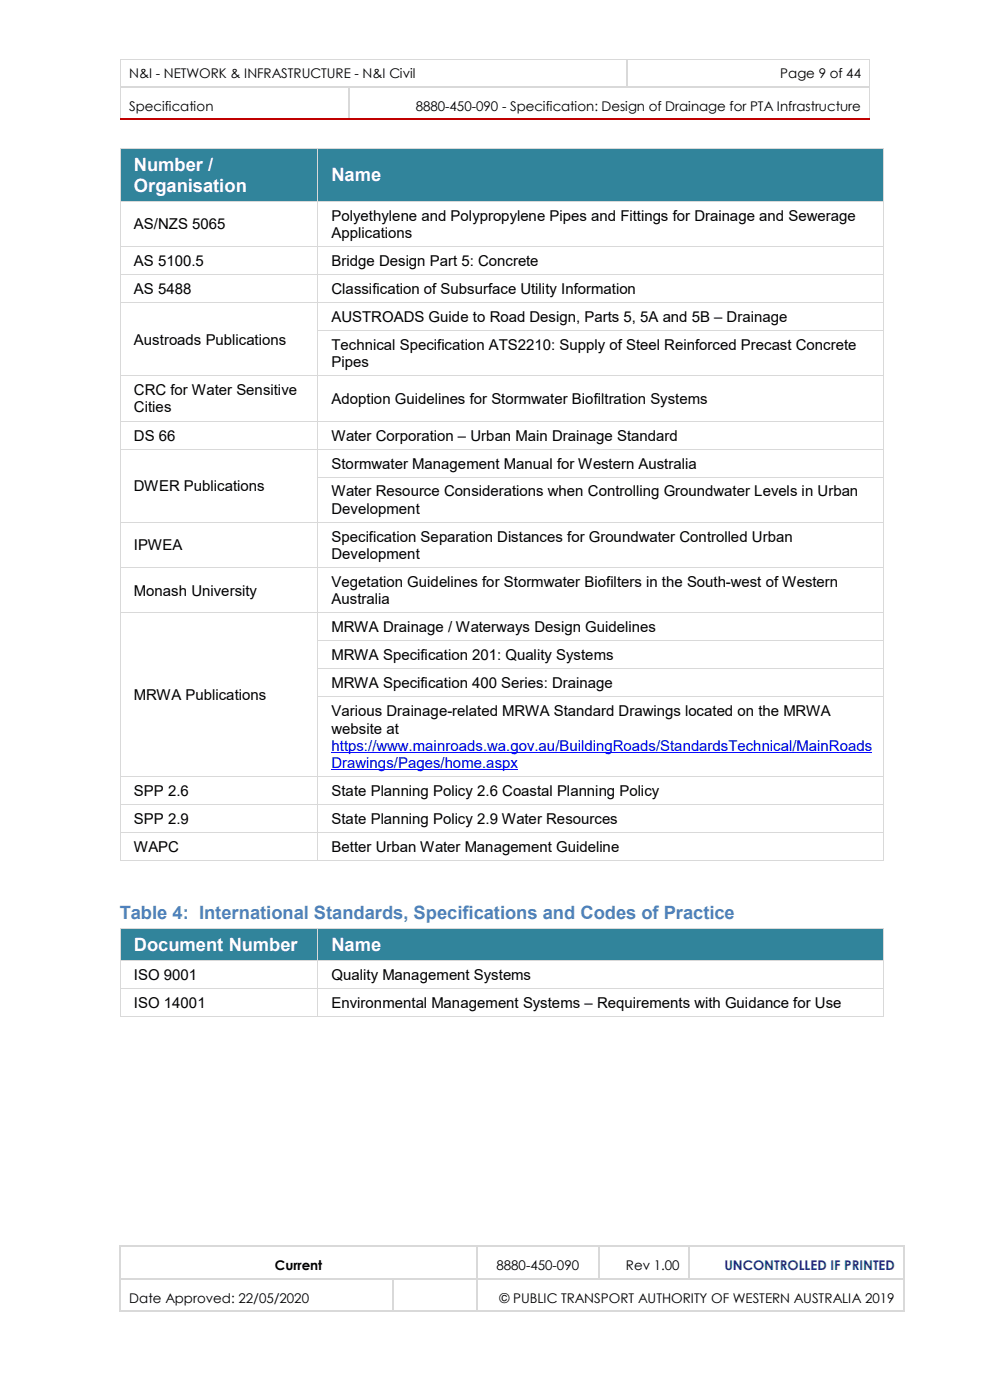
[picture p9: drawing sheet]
<svg xmlns="http://www.w3.org/2000/svg" width="210mm" height="297mm" viewBox="0 0 210 297" stroke-linecap="round" stroke-linejoin="round" font-family="sans-serif">
<defs><g id="words">
<g font-size="3.9" fill="#fff">
<text x="28.4" y="36.2">Number /</text>
<text x="28.4" y="40.7">Organisation</text>
<text x="70.3" y="38.4">Name</text>
<text x="28.4" y="201.7">Document Number</text>
<text x="70.3" y="201.7">Name</text>
</g>
<text font-size="3.9" fill="#4f81bd" x="25.4" y="194.9">Table 4: International Standards, Specifications and Codes of Practice</text>
<g font-size="3.2">
<text x="70.3" y="46.8">Polyethylene and Polypropylene Pipes and Fittings for Drainage and Sewerage</text>
<text x="28.4" y="48.6">AS/NZS 5065</text>
<text x="70.3" y="50.5">Applications</text>
<text x="28.4" y="56.4">AS 5100.5</text>
<text x="70.3" y="56.4">Bridge Design Part 5: Concrete</text>
<text x="28.4" y="62.4">AS 5488</text>
<text x="70.3" y="62.4">Classification of Subsurface Utility Information</text>
<text x="70.3" y="68.3">AUSTROADS Guide to Road Design, Parts 5, 5A and 5B – Drainage</text>
<text x="28.4" y="73.1">Austroads Publications</text>
<text x="70.3" y="74.3">Technical Specification ATS2210: Supply of Steel Reinforced Precast Concrete</text>
<text x="70.3" y="77.9">Pipes</text>
<text x="28.4" y="83.9">CRC for Water Sensitive</text>
<text x="28.4" y="87.5">Cities</text>
<text x="70.3" y="85.7">Adoption Guidelines for Stormwater Biofiltration Systems</text>
<text x="28.4" y="93.5">DS 66</text>
<text x="70.3" y="93.5">Water Corporation – Urban Main Drainage Standard</text>
<text x="70.3" y="99.4">Stormwater Management Manual for Western Australia</text>
<text x="28.4" y="104.2">DWER Publications</text>
<text x="70.3" y="105.3">Water Resource Considerations when Controlling Groundwater Levels in Urban</text>
<text x="70.3" y="109">Development</text>
<text x="28.4" y="116.8">IPWEA</text>
<text x="70.3" y="118.6">Development</text>
<text x="70.3" y="114.9">Specification Separation Distances for Groundwater Controlled Urban</text>
<text x="70.3" y="124.5">Vegetation Guidelines for Stormwater Biofilters in the South-west of Western</text>
<text x="28.4" y="126.4">Monash University</text>
<text x="70.3" y="128.2">Australia</text>
<text x="70.3" y="134.1">MRWA Drainage / Waterways Design Guidelines</text>
<text x="70.3" y="140.1">MRWA Specification 201: Quality Systems</text>
<text x="28.4" y="148.5">MRWA Publications</text>
<text x="70.3" y="146">MRWA Specification 400 Series: Drainage</text>
<text x="70.3" y="152">Various Drainage-related MRWA Standard Drawings located on the MRWA</text>
<text x="70.3" y="155.6">website at</text>
<text x="28.4" y="168.9">SPP 2.6</text>
<text x="70.3" y="168.9">State Planning Policy 2.6 Coastal Planning Policy</text>
<text x="28.4" y="174.8">SPP 2.9</text>
<text x="70.3" y="174.8">State Planning Policy 2.9 Water Resources</text>
<text x="28.4" y="180.8">WAPC</text>
<text x="70.3" y="180.8">Better Urban Water Management Guideline</text>
<text x="28.4" y="207.8">ISO 9001</text>
<text x="70.3" y="207.8">Quality Management Systems</text>
<text x="28.4" y="213.8">ISO 14001</text>
<text x="70.3" y="213.8">Environmental Management Systems – Requirements with Guidance for Use</text>
</g>
<g font-size="3.2" fill="#00f">
<text x="70.3" y="159.3">https://www.mainroads.wa.gov.au/BuildingRoads/StandardsTechnical/MainRoads</text>
<text x="70.3" y="162.9">Drawings/Pages/home.aspx</text>
</g>
<g font-size="2.8">
<text x="27.4" y="16.6">N&amp;I - NETWORK &amp; INFRASTRUCTURE - N&amp;I Civil</text>
<text x="165.5" y="16.6">Page 9 of 44</text>
<text x="27.4" y="23.5">Specification</text>
<text x="88.2" y="23.5">8880-450-090 - Specification: Design of Drainage for PTA Infrastructure</text>
<text x="58.3" y="269.5">Current</text>
<text x="105.3" y="269.5">8880-450-090</text>
<text x="132.8" y="269.5">Rev 1.00</text>
<text x="27.4" y="276.4">Date Approved: 22/05/2020</text>
<text x="106" y="276.4">© PUBLIC TRANSPORT AUTHORITY OF WESTERN AUSTRALIA 2019</text>
</g>
<text font-size="2.8" fill="#1f497d" x="153.7" y="269.5">UNCONTROLLED IF PRINTED</text>
</g></defs>
<path d="M25.4 12.5h.2v.2h-.2z" fill="#d9d9d9"/>
<path d="M25.6 12.6h107.2" fill="none" stroke="#d9d9d9" stroke-width=".21"/>
<path d="M132.8 12.5h.2v.2h-.2z" fill="#d9d9d9"/>
<path d="M133 12.6h51.4" fill="none" stroke="#d9d9d9" stroke-width=".21"/>
<path d="M184.4 12.5h.2v.2h-.2z" fill="#d9d9d9"/>
<path d="M25.5 12.7v5.5M184.5 12.7v5.5" fill="none" stroke="#d9d9d9" stroke-width=".21"/>
<path d="M133 12.7v5.5" fill="none" stroke="#d9d9d9" stroke-width=".25"/>
<path d="M25.4 18.2h.2v.3h-.2z" fill="#d9d9d9"/>
<path d="M25.6 18.4h48.3" fill="none" stroke="#d9d9d9" stroke-width=".25"/>
<path d="M73.9 18.2h.3v.3h-.3z" fill="#d9d9d9"/>
<path d="M74.2 18.4h58.6" fill="none" stroke="#d9d9d9" stroke-width=".25"/>
<path d="M132.8 18.2h.3v.3h-.3z" fill="#d9d9d9"/>
<path d="M133.1 18.4h51.3" fill="none" stroke="#d9d9d9" stroke-width=".25"/>
<path d="M184.4 18.2h.2v.3h-.2z" fill="#d9d9d9"/>
<path d="M25.5 18.5v6.6" fill="none" stroke="#d9d9d9" stroke-width=".21"/>
<path d="M25.4 25.3h48.5" fill="none" stroke="#c00000" stroke-width=".25"/>
<path d="M74 18.5v6.6" fill="none" stroke="#d9d9d9" stroke-width=".25"/>
<path d="M73.9 25.1h.3v.3h-.3z" fill="#c00000"/>
<path d="M74.2 25.3h110.2" fill="none" stroke="#c00000" stroke-width=".25"/>
<path d="M184.5 18.5v6.6" fill="none" stroke="#d9d9d9" stroke-width=".21"/>
<path d="M184.4 25.1h.2v.3h-.2z" fill="#c00000"/>
<path d="M25.4 264.2h.3v.3h-.3z" fill="#d9d9d9"/>
<path d="M25.7 264.4h75.3" fill="none" stroke="#d9d9d9" stroke-width=".25"/>
<path d="M101 264.2h.3v.3h-.3z" fill="#d9d9d9"/>
<path d="M101.3 264.4h25.6" fill="none" stroke="#d9d9d9" stroke-width=".25"/>
<path d="M126.9 264.2h.3v.3h-.3z" fill="#d9d9d9"/>
<path d="M127.2 264.4h18.8" fill="none" stroke="#d9d9d9" stroke-width=".25"/>
<path d="M146 264.2h.3v.3h-.3z" fill="#d9d9d9"/>
<path d="M146.3 264.4h45.3" fill="none" stroke="#d9d9d9" stroke-width=".25"/>
<path d="M191.6 264.2h.2v.3h-.2z" fill="#d9d9d9"/>
<path d="M25.5 264.5v6.6M101.2 264.5v6.6M127 264.5v6.6M146.1 264.5v6.6M191.7 264.5v6.6" fill="none" stroke="#d9d9d9" stroke-width=".25"/>
<path d="M25.4 271.1h.3v.3h-.3z" fill="#d9d9d9"/>
<path d="M25.7 271.3h57.5" fill="none" stroke="#d9d9d9" stroke-width=".25"/>
<path d="M83.2 271.1h.3v.3h-.3z" fill="#d9d9d9"/>
<path d="M83.5 271.3h17.6" fill="none" stroke="#d9d9d9" stroke-width=".25"/>
<path d="M101 271.1h.3v.3h-.3z" fill="#d9d9d9"/>
<path d="M101.3 271.3h25.6" fill="none" stroke="#d9d9d9" stroke-width=".25"/>
<path d="M126.9 271.1h.3v.3h-.3z" fill="#d9d9d9"/>
<path d="M127.2 271.3h18.8" fill="none" stroke="#d9d9d9" stroke-width=".25"/>
<path d="M146 271.1h.3v.3h-.3z" fill="#d9d9d9"/>
<path d="M146.3 271.3h45.3" fill="none" stroke="#d9d9d9" stroke-width=".25"/>
<path d="M191.6 271.1h.2v.3h-.2z" fill="#d9d9d9"/>
<path d="M25.5 271.4v6.6" fill="none" stroke="#d9d9d9" stroke-width=".25"/>
<path d="M25.4 278h.3v.3h-.3z" fill="#d9d9d9"/>
<path d="M25.7 278.2h57.5M83.4 271.4v6.6" fill="none" stroke="#d9d9d9" stroke-width=".25"/>
<path d="M83.2 278h.3v.3h-.3z" fill="#d9d9d9"/>
<path d="M83.5 278.2h17.6M101.2 271.4v6.6" fill="none" stroke="#d9d9d9" stroke-width=".25"/>
<path d="M101 278h.3v.3h-.3z" fill="#d9d9d9"/>
<path d="M101.3 278.2h90.3M191.7 271.4v6.6" fill="none" stroke="#d9d9d9" stroke-width=".25"/>
<path d="M191.6 278h.2v.3h-.2z" fill="#d9d9d9"/>
<g fill="#31849b">
<path d="M25.6 31.6h41.7v11h-41.7z" fill-rule="evenodd"/>
<path d="M67.5 31.6h119.8v11h-119.8z" fill-rule="evenodd"/>
<path d="M69.3 33.8h116.2v6.6h-116.2z" fill-rule="evenodd"/>
</g>
<g fill="#31849b">
<path d="M27.4 31.6h38.1v5.5h-38.1z"/>
<path d="M27.4 37.1h38.1v5.5h-38.1z"/>
</g>
<path d="M25.4 31.4h.2v.2h-.2z" fill="#d9d9d9"/>
<path d="M25.6 31.5h41.7" fill="none" stroke="#d9d9d9" stroke-width=".21"/>
<path d="M67.3 31.4h.2v.2h-.2z" fill="#d9d9d9"/>
<path d="M67.5 31.5h119.8" fill="none" stroke="#d9d9d9" stroke-width=".21"/>
<path d="M187.3 31.4h.2v.2h-.2z" fill="#d9d9d9"/>
<path d="M25.5 31.6v11M67.4 31.6v11M187.4 31.6v11" fill="none" stroke="#d9d9d9" stroke-width=".21"/>
<path d="M25.4 42.6h.2v.2h-.2z" fill="#d9d9d9"/>
<path d="M25.6 42.7h41.7" fill="none" stroke="#d9d9d9" stroke-width=".21"/>
<path d="M67.3 42.6h.2v.2h-.2z" fill="#d9d9d9"/>
<path d="M67.5 42.7h119.8" fill="none" stroke="#d9d9d9" stroke-width=".21"/>
<path d="M187.3 42.6h.2v.2h-.2z" fill="#d9d9d9"/>
<path d="M25.5 42.8v9.4M67.4 42.8v9.4M187.4 42.8v9.4" fill="none" stroke="#d9d9d9" stroke-width=".21"/>
<path d="M25.4 52.2h.2v.2h-.2z" fill="#d9d9d9"/>
<path d="M25.6 52.3h41.7" fill="none" stroke="#d9d9d9" stroke-width=".21"/>
<path d="M67.3 52.2h.2v.2h-.2z" fill="#d9d9d9"/>
<path d="M67.5 52.3h119.8" fill="none" stroke="#d9d9d9" stroke-width=".21"/>
<path d="M187.3 52.2h.2v.2h-.2z" fill="#d9d9d9"/>
<path d="M25.5 52.4v5.8M67.4 52.4v5.8M187.4 52.4v5.8" fill="none" stroke="#d9d9d9" stroke-width=".21"/>
<path d="M25.4 58.2h.2v.1h-.2z" fill="#d9d9d9"/>
<path d="M25.6 58.3h41.7" fill="none" stroke="#d9d9d9" stroke-width=".21"/>
<path d="M67.3 58.2h.2v.1h-.2z" fill="#d9d9d9"/>
<path d="M67.5 58.3h119.8" fill="none" stroke="#d9d9d9" stroke-width=".21"/>
<path d="M187.3 58.2h.2v.1h-.2z" fill="#d9d9d9"/>
<path d="M25.5 58.3v5.8M67.4 58.3v5.8M187.4 58.3v5.8" fill="none" stroke="#d9d9d9" stroke-width=".21"/>
<path d="M25.4 64.1h.2v.2h-.2z" fill="#d9d9d9"/>
<path d="M25.6 64.2h41.7" fill="none" stroke="#d9d9d9" stroke-width=".21"/>
<path d="M67.3 64.1h.2v.2h-.2z" fill="#d9d9d9"/>
<path d="M67.5 64.2h119.8" fill="none" stroke="#d9d9d9" stroke-width=".21"/>
<path d="M187.3 64.1h.2v.2h-.2z" fill="#d9d9d9"/>
<path d="M25.5 64.3v5.8M67.4 64.3v5.8M187.4 64.3v5.8" fill="none" stroke="#d9d9d9" stroke-width=".21"/>
<g fill="#d9d9d9">
<path d="M25.4 70.1h.2v.1h-.2z"/>
<path d="M67.3 70.1h.2v.1h-.2z"/>
</g>
<path d="M67.5 70.1h119.8" fill="none" stroke="#d9d9d9" stroke-width=".21"/>
<path d="M187.3 70.1h.2v.1h-.2z" fill="#d9d9d9"/>
<path d="M25.5 70.2v9.5M67.4 70.2v9.5M187.4 70.2v9.5" fill="none" stroke="#d9d9d9" stroke-width=".21"/>
<path d="M25.4 79.7h.2v.1h-.2z" fill="#d9d9d9"/>
<path d="M25.6 79.8h41.7" fill="none" stroke="#d9d9d9" stroke-width=".21"/>
<path d="M67.3 79.7h.2v.1h-.2z" fill="#d9d9d9"/>
<path d="M67.5 79.8h119.8" fill="none" stroke="#d9d9d9" stroke-width=".21"/>
<path d="M187.3 79.7h.2v.1h-.2z" fill="#d9d9d9"/>
<path d="M25.5 79.8v9.4M67.4 79.8v9.4M187.4 79.8v9.4" fill="none" stroke="#d9d9d9" stroke-width=".21"/>
<path d="M25.4 89.2h.2v.2h-.2z" fill="#d9d9d9"/>
<path d="M25.6 89.3h41.7" fill="none" stroke="#d9d9d9" stroke-width=".21"/>
<path d="M67.3 89.2h.2v.2h-.2z" fill="#d9d9d9"/>
<path d="M67.5 89.3h119.8" fill="none" stroke="#d9d9d9" stroke-width=".21"/>
<path d="M187.3 89.2h.2v.2h-.2z" fill="#d9d9d9"/>
<path d="M25.5 89.4v5.8M67.4 89.4v5.8M187.4 89.4v5.8" fill="none" stroke="#d9d9d9" stroke-width=".21"/>
<path d="M25.4 95.2h.2v.2h-.2z" fill="#d9d9d9"/>
<path d="M25.6 95.3h41.7" fill="none" stroke="#d9d9d9" stroke-width=".21"/>
<path d="M67.3 95.2h.2v.2h-.2z" fill="#d9d9d9"/>
<path d="M67.5 95.3h119.8" fill="none" stroke="#d9d9d9" stroke-width=".21"/>
<path d="M187.3 95.2h.2v.2h-.2z" fill="#d9d9d9"/>
<path d="M25.5 95.4v5.7M67.4 95.4v5.7M187.4 95.4v5.7" fill="none" stroke="#d9d9d9" stroke-width=".21"/>
<g fill="#d9d9d9">
<path d="M25.4 101.1h.2v.2h-.2z"/>
<path d="M67.3 101.1h.2v.2h-.2z"/>
</g>
<path d="M67.5 101.2h119.8" fill="none" stroke="#d9d9d9" stroke-width=".21"/>
<path d="M187.3 101.1h.2v.2h-.2z" fill="#d9d9d9"/>
<path d="M25.5 101.3v9.4M67.4 101.3v9.4M187.4 101.3v9.4" fill="none" stroke="#d9d9d9" stroke-width=".21"/>
<path d="M25.4 110.7h.2v.2h-.2z" fill="#d9d9d9"/>
<path d="M25.6 110.8h41.7" fill="none" stroke="#d9d9d9" stroke-width=".21"/>
<path d="M67.3 110.7h.2v.2h-.2z" fill="#d9d9d9"/>
<path d="M67.5 110.8h119.8" fill="none" stroke="#d9d9d9" stroke-width=".21"/>
<path d="M187.3 110.7h.2v.2h-.2z" fill="#d9d9d9"/>
<path d="M25.5 110.9v9.5M67.4 110.9v9.5M187.4 110.9v9.5" fill="none" stroke="#d9d9d9" stroke-width=".21"/>
<path d="M25.4 120.4h.2v.1h-.2z" fill="#d9d9d9"/>
<path d="M25.6 120.4h41.7" fill="none" stroke="#d9d9d9" stroke-width=".21"/>
<path d="M67.3 120.4h.2v.1h-.2z" fill="#d9d9d9"/>
<path d="M67.5 120.4h119.8" fill="none" stroke="#d9d9d9" stroke-width=".21"/>
<path d="M187.3 120.4h.2v.1h-.2z" fill="#d9d9d9"/>
<path d="M25.5 120.5v9.4M67.4 120.5v9.4M187.4 120.5v9.4" fill="none" stroke="#d9d9d9" stroke-width=".21"/>
<path d="M25.4 129.9h.2v.2h-.2z" fill="#d9d9d9"/>
<path d="M25.6 130h41.7" fill="none" stroke="#d9d9d9" stroke-width=".21"/>
<path d="M67.3 129.9h.2v.2h-.2z" fill="#d9d9d9"/>
<path d="M67.5 130h119.8" fill="none" stroke="#d9d9d9" stroke-width=".21"/>
<path d="M187.3 129.9h.2v.2h-.2z" fill="#d9d9d9"/>
<path d="M25.5 130.1v5.8M67.4 130.1v5.8M187.4 130.1v5.8" fill="none" stroke="#d9d9d9" stroke-width=".21"/>
<g fill="#d9d9d9">
<path d="M25.4 135.9h.2v.2h-.2z"/>
<path d="M67.3 135.9h.2v.2h-.2z"/>
</g>
<path d="M67.5 136h119.8" fill="none" stroke="#d9d9d9" stroke-width=".21"/>
<path d="M187.3 135.9h.2v.2h-.2z" fill="#d9d9d9"/>
<path d="M25.5 136.1v5.7M67.4 136.1v5.7M187.4 136.1v5.7" fill="none" stroke="#d9d9d9" stroke-width=".21"/>
<g fill="#d9d9d9">
<path d="M25.4 141.8h.2v.2h-.2z"/>
<path d="M67.3 141.8h.2v.2h-.2z"/>
</g>
<path d="M67.5 141.9h119.8" fill="none" stroke="#d9d9d9" stroke-width=".21"/>
<path d="M187.3 141.8h.2v.2h-.2z" fill="#d9d9d9"/>
<path d="M25.5 142v5.7M67.4 142v5.7M187.4 142v5.7" fill="none" stroke="#d9d9d9" stroke-width=".21"/>
<path d="M70.3 159.7h114.7M70.3 163.3h39.6" fill="none" stroke="#00f" stroke-width=".21"/>
<g fill="#d9d9d9">
<path d="M25.4 147.7h.2v.2h-.2z"/>
<path d="M67.3 147.7h.2v.2h-.2z"/>
</g>
<path d="M67.5 147.8h119.8" fill="none" stroke="#d9d9d9" stroke-width=".21"/>
<path d="M187.3 147.7h.2v.2h-.2z" fill="#d9d9d9"/>
<path d="M25.5 147.9v16.8M67.4 147.9v16.8M187.4 147.9v16.8" fill="none" stroke="#d9d9d9" stroke-width=".21"/>
<path d="M25.4 164.7h.2v.1h-.2z" fill="#d9d9d9"/>
<path d="M25.6 164.8h41.7" fill="none" stroke="#d9d9d9" stroke-width=".21"/>
<path d="M67.3 164.7h.2v.1h-.2z" fill="#d9d9d9"/>
<path d="M67.5 164.8h119.8" fill="none" stroke="#d9d9d9" stroke-width=".21"/>
<path d="M187.3 164.7h.2v.1h-.2z" fill="#d9d9d9"/>
<path d="M25.5 164.8v5.8M67.4 164.8v5.8M187.4 164.8v5.8" fill="none" stroke="#d9d9d9" stroke-width=".21"/>
<path d="M25.4 170.6h.2v.2h-.2z" fill="#d9d9d9"/>
<path d="M25.6 170.7h41.7" fill="none" stroke="#d9d9d9" stroke-width=".21"/>
<path d="M67.3 170.6h.2v.2h-.2z" fill="#d9d9d9"/>
<path d="M67.5 170.7h119.8" fill="none" stroke="#d9d9d9" stroke-width=".21"/>
<path d="M187.3 170.6h.2v.2h-.2z" fill="#d9d9d9"/>
<path d="M25.5 170.8v5.7M67.4 170.8v5.7M187.4 170.8v5.7" fill="none" stroke="#d9d9d9" stroke-width=".21"/>
<path d="M25.4 176.5h.2v.2h-.2z" fill="#d9d9d9"/>
<path d="M25.6 176.6h41.7" fill="none" stroke="#d9d9d9" stroke-width=".21"/>
<path d="M67.3 176.5h.2v.2h-.2z" fill="#d9d9d9"/>
<path d="M67.5 176.6h119.8" fill="none" stroke="#d9d9d9" stroke-width=".21"/>
<path d="M187.3 176.5h.2v.2h-.2z" fill="#d9d9d9"/>
<path d="M25.5 176.7v5.8" fill="none" stroke="#d9d9d9" stroke-width=".21"/>
<path d="M25.4 182.5h.2v.2h-.2z" fill="#d9d9d9"/>
<path d="M67.4 176.7v5.8M25.6 182.6h41.7" fill="none" stroke="#d9d9d9" stroke-width=".21"/>
<path d="M67.3 182.5h.2v.2h-.2z" fill="#d9d9d9"/>
<path d="M187.4 176.7v5.8M67.5 182.6h119.8" fill="none" stroke="#d9d9d9" stroke-width=".21"/>
<path d="M187.3 182.5h.2v.2h-.2z" fill="#d9d9d9"/>
<g fill="#31849b">
<path d="M25.6 197.1h41.7v6.5h-41.7z" fill-rule="evenodd"/>
<path d="M67.5 197.1h119.8v6.5h-119.8z" fill-rule="evenodd"/>
</g>
<g fill="#31849b">
<path d="M27.4 197.1h38.1v6.5h-38.1z"/>
<path d="M69.3 197.1h116.2v6.5h-116.2z"/>
</g>
<path d="M25.4 196.9h.2v.2h-.2z" fill="#d9d9d9"/>
<path d="M25.6 197h41.7" fill="none" stroke="#d9d9d9" stroke-width=".21"/>
<path d="M67.3 196.9h.2v.2h-.2z" fill="#d9d9d9"/>
<path d="M67.5 197h119.8" fill="none" stroke="#d9d9d9" stroke-width=".21"/>
<path d="M187.3 196.9h.2v.2h-.2z" fill="#d9d9d9"/>
<path d="M25.5 197.1v6.5M67.4 197.1v6.5M187.4 197.1v6.5" fill="none" stroke="#d9d9d9" stroke-width=".21"/>
<path d="M25.4 203.6h.2v.2h-.2z" fill="#d9d9d9"/>
<path d="M25.6 203.7h41.7" fill="none" stroke="#d9d9d9" stroke-width=".21"/>
<path d="M67.3 203.6h.2v.2h-.2z" fill="#d9d9d9"/>
<path d="M67.5 203.7h119.8" fill="none" stroke="#d9d9d9" stroke-width=".21"/>
<path d="M187.3 203.6h.2v.2h-.2z" fill="#d9d9d9"/>
<path d="M25.5 203.8v5.8M67.4 203.8v5.8M187.4 203.8v5.8" fill="none" stroke="#d9d9d9" stroke-width=".21"/>
<path d="M25.4 209.6h.2v.2h-.2z" fill="#d9d9d9"/>
<path d="M25.6 209.7h41.7" fill="none" stroke="#d9d9d9" stroke-width=".21"/>
<path d="M67.3 209.6h.2v.2h-.2z" fill="#d9d9d9"/>
<path d="M67.5 209.7h119.8" fill="none" stroke="#d9d9d9" stroke-width=".21"/>
<path d="M187.3 209.6h.2v.2h-.2z" fill="#d9d9d9"/>
<path d="M25.5 209.8v5.7" fill="none" stroke="#d9d9d9" stroke-width=".21"/>
<path d="M25.4 215.5h.2v.2h-.2z" fill="#d9d9d9"/>
<path d="M25.6 215.6h41.7M67.4 209.8v5.7" fill="none" stroke="#d9d9d9" stroke-width=".21"/>
<path d="M67.3 215.5h.2v.2h-.2z" fill="#d9d9d9"/>
<path d="M67.5 215.6h119.8M187.4 209.8v5.7" fill="none" stroke="#d9d9d9" stroke-width=".21"/>
<path d="M187.3 215.5h.2v.2h-.2z" fill="#d9d9d9"/>
<use href="#words"/>
</svg>
